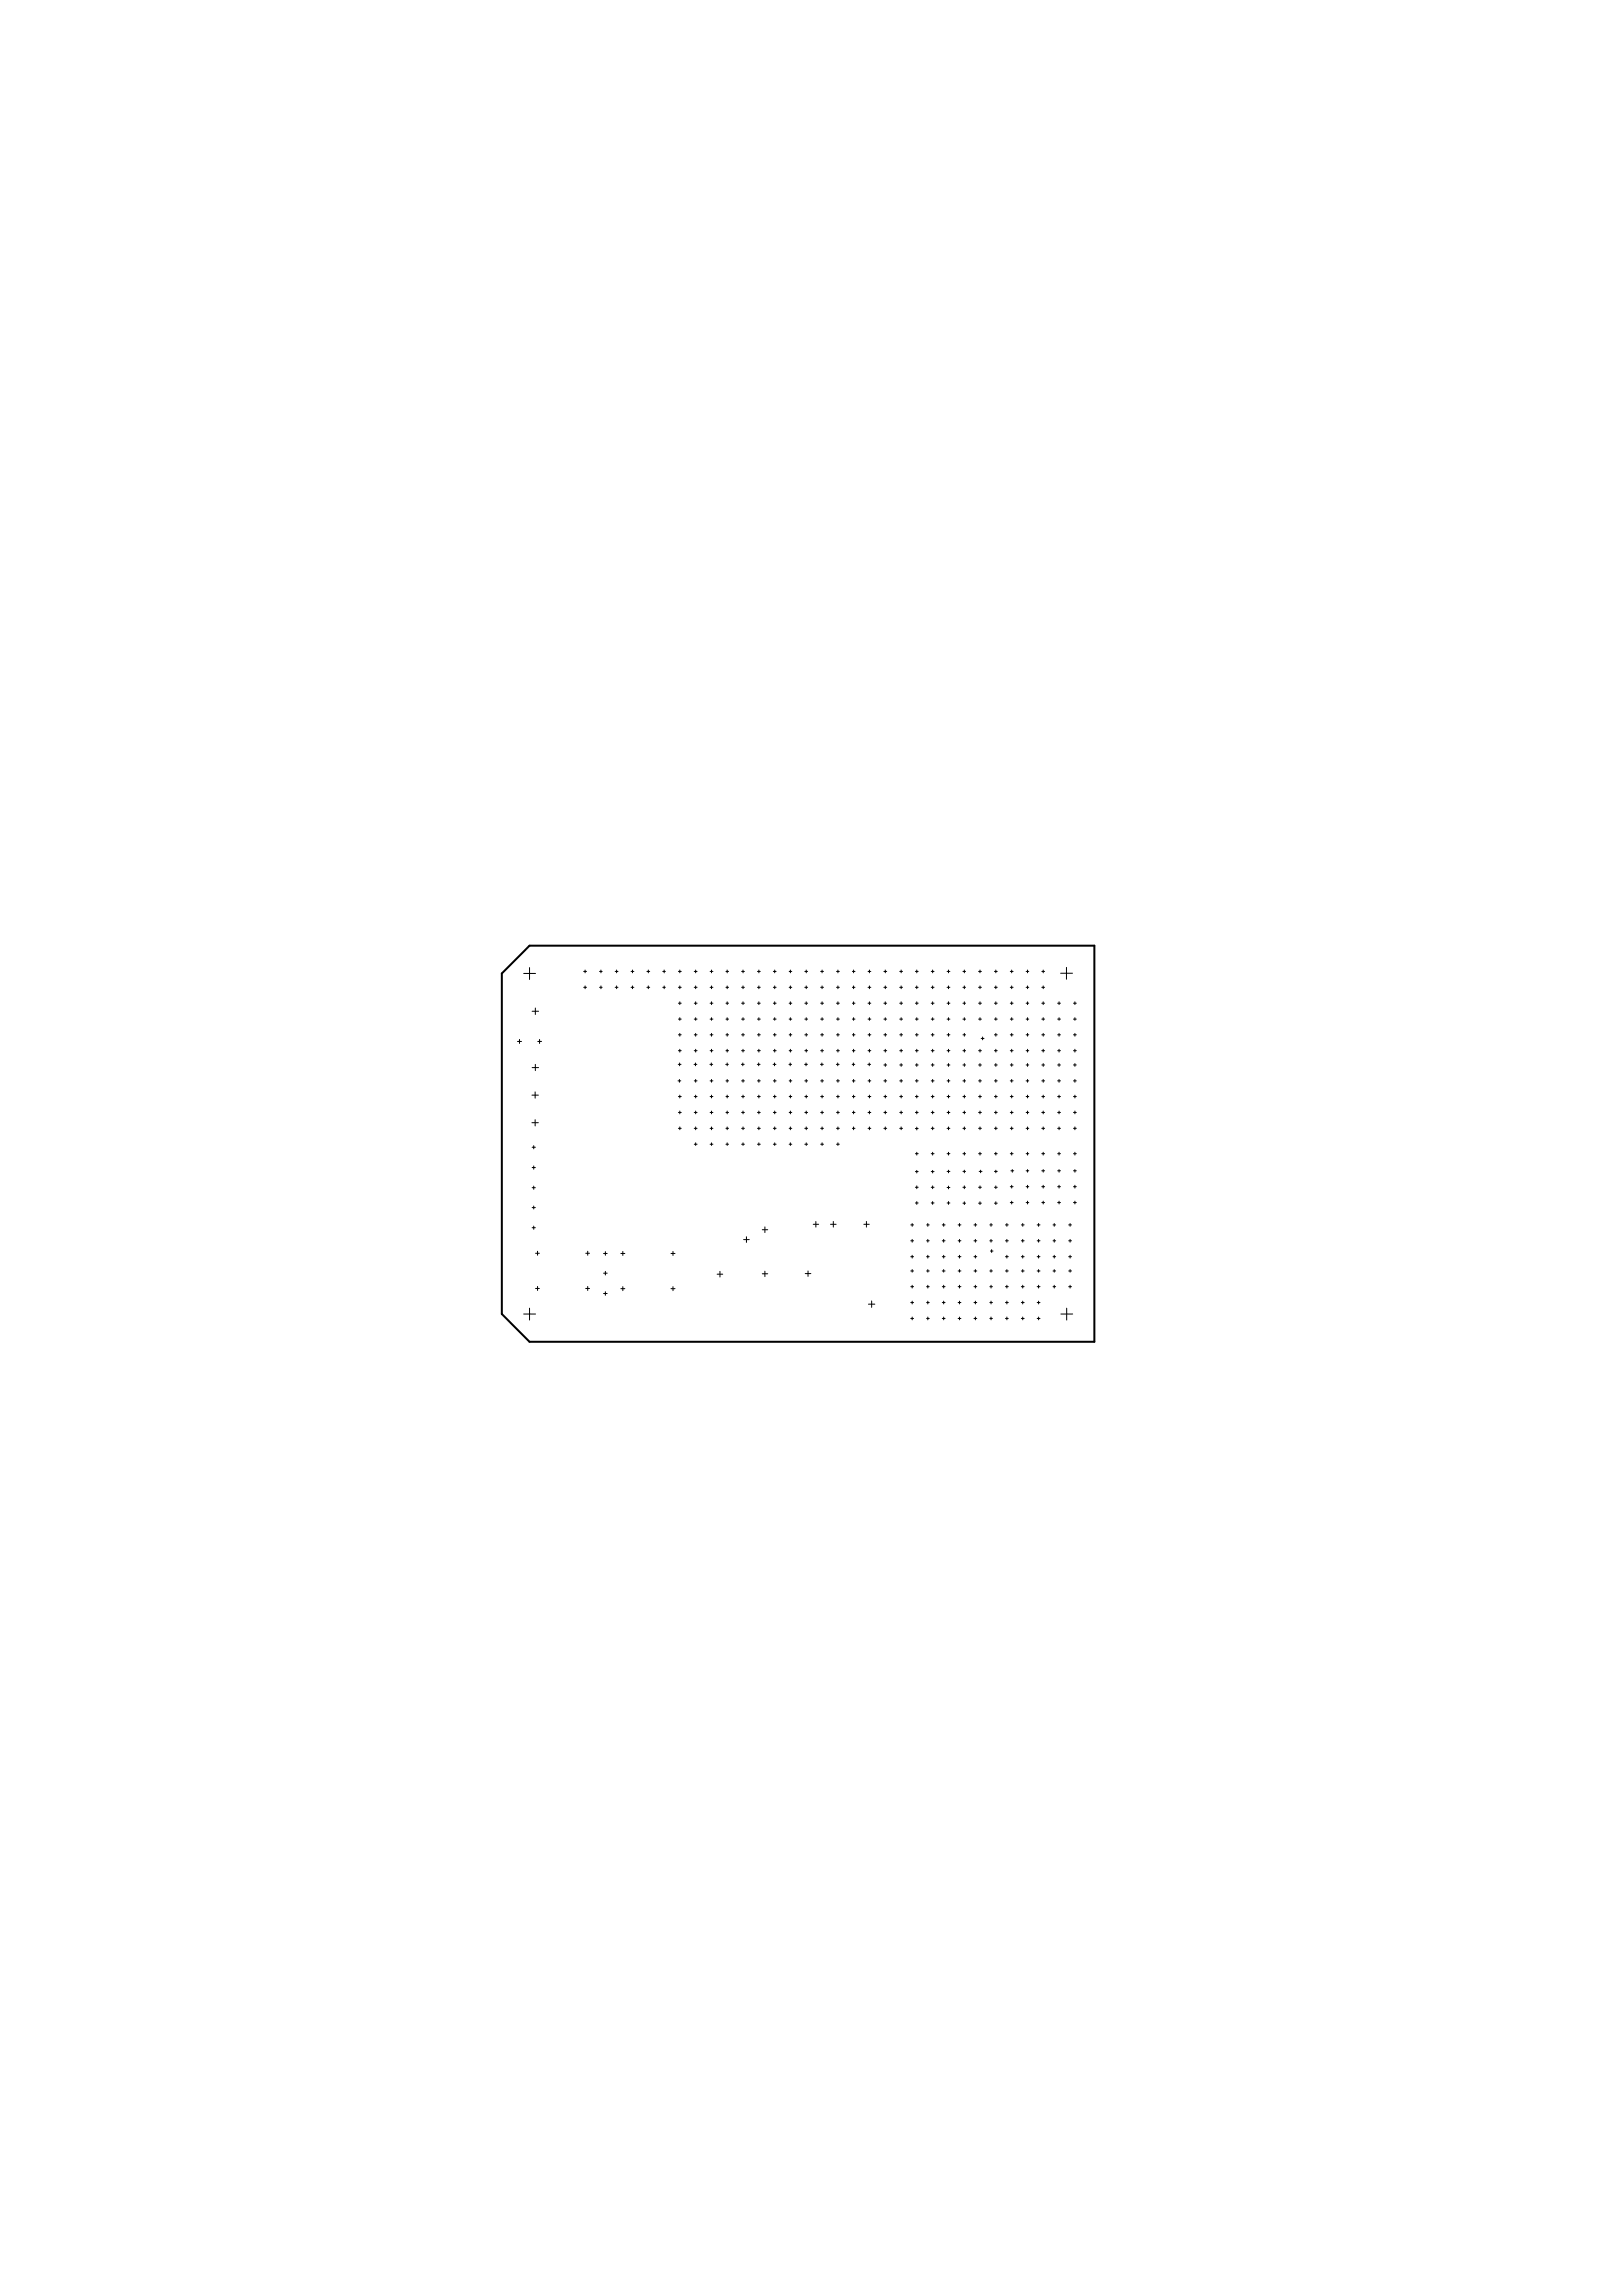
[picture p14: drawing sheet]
<svg xmlns="http://www.w3.org/2000/svg" width="202mm" height="289mm" viewBox="0 0 202 289" stroke-linecap="round" stroke-linejoin="round" font-family="sans-serif">
<path d="M66.7 119.1h71.1v49.8h-71.1l-3.5-3.5v-42.9z" fill="none" stroke="#000" stroke-width=".25"/>
<g fill="none" stroke="#000" stroke-width=".13">
<path d="M65.1 131.1h.5M65.4 130.9v.5M65.9 122.5h1.5M66.7 121.8v1.5M67 137.9h.8M67 134.4h.8M67 127.3h.8M67.4 137.5v.8M67.4 126.9v.8M67.4 134v.8M67.7 131.1h.5M67.9 130.9v.5"/>
<path d="M73.5 124.3h.3M73.5 122.3h.3M73.7 122.1v.4M73.7 124.1v.4M75.5 124.3h.3M75.5 122.3h.3M75.6 122.1v.4M75.6 124.1v.4M77.4 124.3h.4M77.4 122.3h.4M77.6 122.1v.4M77.6 124.1v.4"/>
<path d="M79.4 124.3h.4M79.4 122.3h.4M79.6 122.1v.4M79.6 124.1v.4M81.4 124.3h.4M81.4 122.3h.4M81.6 122.1v.4M81.6 124.1v.4M83.4 124.3h.4M83.4 122.3h.4M83.6 122.1v.4M83.6 124.1v.4"/>
<path d="M85.3 136.1h.4M85.4 134h.3M85.4 132.3h.4M85.4 138h.4M85.4 124.3h.4M85.4 126.3h.4M85.4 128.3h.4M85.4 122.3h.4M85.4 130.3h.4M85.5 135.9v.4M85.6 133.8v.4M85.6 122.1v.4"/>
<path d="M85.6 124.1v.4M85.6 126.1v.4M85.6 128.1v.4M85.6 130.1v.4M85.6 132.1v.4M85.6 137.9v.3M85.6 139.9v.3M87.4 134h.3M87.4 132.3h.3M87.4 136.1h.3M87.4 138h.3M87.4 124.3h.3"/>
<path d="M87.4 126.3h.3M87.4 128.3h.3M87.4 122.3h.3M87.4 130.3h.3M87.5 133.8v.4M87.6 122.1v.4M87.6 124.1v.4M87.6 126.1v.4M87.6 128.1v.4M87.6 130.1v.4M87.6 132.1v.4M87.6 135.9v.4"/>
<path d="M87.6 137.9v.3M87.6 139.9v.3M89.4 134h.3M89.4 132.3h.3M89.4 136.1h.3M89.4 138h.3M89.4 124.3h.3M89.4 126.3h.3M89.4 128.3h.3M89.4 122.3h.3M89.4 130.3h.3M89.5 133.8v.4"/>
<path d="M89.6 122.1v.4M89.6 124.1v.4M89.6 126.1v.4M89.6 128.1v.4M89.6 130.1v.4M89.6 132.1v.4M89.6 135.9v.4M89.6 137.9v.3M89.6 139.9v.3M91.4 134h.3M91.4 132.3h.3M91.4 136.1h.3"/>
<path d="M91.4 138h.3M91.4 124.3h.3M91.4 126.3h.3M91.4 128.3h.3M91.4 122.3h.3M91.4 130.3h.3M91.5 122.1v.4M91.5 124.1v.4M91.5 126.1v.4M91.5 128.1v.4M91.5 130.1v.4M91.5 132.1v.4"/>
<path d="M91.5 133.8v.4M91.5 135.9v.4M91.5 137.9v.3M91.5 139.9v.3M93.3 134h.4M93.4 132.3h.3M93.4 136.1h.3M93.4 138h.3M93.4 124.3h.3M93.4 126.3h.3M93.4 128.3h.3M93.4 122.3h.3"/>
<path d="M93.4 130.3h.3M93.5 133.8v.4M93.5 122.1v.4M93.5 124.1v.4M93.5 126.1v.4M93.5 128.1v.4M93.5 130.1v.4M93.5 132.1v.4M93.5 135.9v.4M93.5 137.9v.3M93.5 139.9v.3M95.3 134h.4"/>
<path d="M95.4 132.3h.3M95.4 136.1h.3M95.4 138h.3M95.4 124.3h.3M95.4 126.3h.3M95.4 128.3h.3M95.4 122.3h.3M95.4 130.3h.3M95.5 133.8v.4M95.5 122.1v.4M95.5 124.1v.4M95.5 126.1v.4"/>
<path d="M95.5 128.1v.4M95.5 130.1v.4M95.5 132.1v.4M95.5 135.9v.4M95.5 137.9v.3M95.5 139.9v.3M97.3 134h.4M97.3 132.3h.4M97.3 136.1h.4M97.3 138h.4M97.3 124.3h.4M97.3 126.3h.4"/>
<path d="M97.3 128.3h.4M97.3 122.3h.4M97.3 130.3h.4M97.5 133.8v.4M97.5 122.1v.4M97.5 124.1v.4M97.5 126.1v.4M97.5 128.1v.4M97.5 130.1v.4M97.5 132.1v.4M97.5 135.9v.4M97.5 137.9v.3"/>
<path d="M97.5 139.9v.3M99.3 134h.3M99.3 132.3h.4M99.3 136.1h.4M99.3 138h.4M99.3 124.3h.4M99.3 126.3h.4M99.3 128.3h.4M99.3 122.3h.4M99.3 130.3h.4M99.5 133.8v.4M99.5 122.1v.4"/>
<path d="M99.5 124.1v.4M99.5 126.1v.4M99.5 128.1v.4M99.5 130.1v.4M99.5 132.1v.4M99.5 135.9v.4M99.5 137.9v.3M99.5 139.9v.3M101.3 134h.3M101.3 132.3h.4M101.3 136.1h.4M101.3 138h.4"/>
<path d="M101.3 124.3h.4M101.3 126.3h.4M101.3 128.3h.4M101.3 122.3h.4M101.3 130.3h.4M101.5 133.8v.4M101.5 122.1v.4M101.5 124.1v.4M101.5 126.1v.4M101.5 128.1v.4M101.5 130.1v.4M101.5 132.1v.4"/>
<path d="M101.5 135.9v.4M101.5 137.9v.3M101.5 139.9v.3M103.3 134h.3M103.3 132.3h.4M103.3 136.1h.4M103.3 138h.4M103.3 124.3h.4M103.3 126.3h.4M103.3 128.3h.4M103.3 122.3h.4M103.3 130.3h.4"/>
<path d="M103.5 133.8v.4M103.5 122.1v.4M103.5 124.1v.4M103.5 126.1v.4M103.5 128.1v.4M103.5 130.1v.4M103.5 132.1v.4M103.5 135.9v.4M103.5 137.9v.3M103.5 139.9v.3M105.3 134h.3M105.3 132.3h.4"/>
<path d="M105.3 136.1h.4M105.3 138h.4M105.3 124.3h.4M105.3 126.3h.4M105.3 128.3h.4M105.3 122.3h.4M105.3 130.3h.4M105.5 133.8v.4M105.5 122.1v.4M105.5 124.1v.4M105.5 126.1v.4M105.5 128.1v.4"/>
<path d="M105.5 130.1v.4M105.5 132.1v.4M105.5 135.9v.4M105.5 137.9v.3M105.5 139.9v.3M107.3 134h.3M107.3 132.3h.3M107.3 136.1h.3M107.3 138h.3M107.3 124.3h.3M107.3 126.3h.3M107.3 128.3h.3"/>
<path d="M107.3 122.3h.3M107.3 130.3h.3M107.4 133.8v.4M107.5 122.1v.4M107.5 124.1v.4M107.5 126.1v.4M107.5 128.1v.4M107.5 130.1v.4M107.5 132.1v.4M107.5 135.9v.4M107.5 137.9v.3M107.5 139.9v.3"/>
<path d="M109.2 134h.4M109.3 132.3h.3M109.3 136.1h.3M109.3 138h.3M109.3 124.3h.3M109.3 126.3h.3M109.3 128.3h.3M109.3 122.3h.3M109.3 130.3h.3M109.4 133.8v.4M109.4 122.1v.4M109.4 124.1v.4"/>
<path d="M109.4 126.1v.4M109.4 128.1v.4M109.4 130.1v.4M109.4 132.1v.4M109.4 135.9v.4M109.4 137.9v.3M109.4 139.9v.3M111.3 132.3h.3M111.3 134.1h.3M111.3 136.1h.3M111.3 138h.3M111.3 124.3h.3"/>
<path d="M111.3 126.3h.3M111.3 128.3h.3M111.3 122.3h.3M111.3 130.3h.3M111.4 122.1v.4M111.4 124.1v.4M111.4 126.1v.4M111.4 128.1v.4M111.4 130.1v.4M111.4 132.1v.4M111.4 133.9v.3M111.4 135.9v.4"/>
<path d="M111.4 137.9v.3M111.4 139.9v.3M113.3 132.3h.3M113.3 134.1h.3M113.3 136.1h.3M113.3 138h.3M113.3 124.3h.3M113.3 126.3h.3M113.3 128.3h.3M113.3 122.3h.3M113.3 130.3h.3M113.4 122.1v.4"/>
<path d="M113.4 124.1v.4M113.4 126.1v.4M113.4 128.1v.4M113.4 130.1v.4M113.4 132.1v.4M113.4 133.9v.3M113.4 135.9v.4M113.4 137.9v.3M113.4 139.9v.3M115.2 132.3h.4M115.2 134.1h.4M115.2 136.1h.4"/>
<path d="M115.2 138h.4M115.2 124.3h.4M115.2 126.3h.4M115.2 128.3h.4M115.2 122.3h.4M115.2 130.3h.4M115.4 122.1v.4M115.4 124.1v.4M115.4 126.1v.4M115.4 128.1v.4M115.4 130.1v.4M115.4 132.1v.4"/>
<path d="M115.4 133.9v.3M115.4 135.9v.4M115.4 137.9v.3M115.4 139.9v.3M117.2 132.3h.4M117.2 134.1h.4M117.2 136.1h.4M117.2 138h.4M117.2 124.3h.4M117.2 126.3h.4M117.2 128.3h.4M117.2 122.3h.4"/>
<path d="M117.2 130.3h.4M117.4 122.1v.4M117.4 124.1v.4M117.4 126.1v.4M117.4 128.1v.4M117.4 130.1v.4M117.4 132.1v.4M117.4 133.9v.3M117.4 135.9v.4M117.4 137.9v.3M117.4 139.9v.3M119.2 132.3h.4"/>
<path d="M119.2 134.1h.4M119.2 136.1h.4M119.2 138h.4M119.2 124.3h.4M119.2 126.3h.4M119.2 128.3h.4M119.2 122.3h.4M119.2 130.3h.4M119.4 122.1v.4M119.4 124.1v.4M119.4 126.1v.4M119.4 128.1v.4"/>
<path d="M119.4 130.1v.4M119.4 132.1v.4M119.4 133.9v.3M119.4 135.9v.4M119.4 137.9v.3M119.4 139.9v.3M121.2 132.3h.3M121.2 134.1h.3M121.2 136.1h.3M121.2 138h.3M121.2 124.3h.3M121.2 126.3h.3"/>
<path d="M121.2 128.3h.3M121.2 122.3h.3M121.2 130.3h.3M121.4 122.1v.4M121.4 124.1v.4M121.4 126.1v.4M121.4 128.1v.4M121.4 130.1v.4M121.4 132.1v.4M121.4 133.9v.3M121.4 135.9v.4M121.4 137.9v.3"/>
<path d="M121.4 139.9v.3M123.2 132.3h.3M123.2 134.1h.3M123.2 136.1h.3M123.2 138h.3M123.2 124.3h.3M123.2 126.3h.3M123.2 128.3h.3M123.2 122.3h.3M123.4 122.1v.4M123.4 124.1v.4M123.4 126.1v.4"/>
<path d="M123.4 128.1v.4M123.4 132.1v.4M123.4 133.9v.3M123.4 135.9v.4M123.4 137.9v.3M123.4 139.9v.3M123.5 130.7h.4M123.7 130.6v.3M125.2 132.3h.3M125.2 134.1h.3M125.2 136.1h.3M125.2 138h.3"/>
<path d="M125.2 124.3h.3M125.2 126.3h.3M125.2 128.3h.3M125.2 122.3h.3M125.2 130.3h.3M125.4 122.1v.4M125.4 124.1v.4M125.4 126.1v.4M125.4 128.1v.4M125.4 130.1v.4M125.4 132.1v.4M125.4 133.9v.3"/>
<path d="M125.4 135.9v.4M125.4 137.9v.3M125.4 139.9v.3M127.2 132.3h.3M127.2 134.1h.3M127.2 136.1h.3M127.2 138h.3M127.2 124.3h.3M127.2 126.3h.3M127.2 128.3h.3M127.2 122.3h.3M127.2 130.3h.3"/>
<path d="M127.4 122.1v.4M127.4 124.1v.4M127.4 126.1v.4M127.4 128.1v.4M127.4 130.1v.4M127.4 132.1v.4M127.4 133.9v.3M127.4 135.9v.4M127.4 137.9v.3M127.4 139.9v.3M129.2 132.3h.3M129.2 134.1h.3"/>
<path d="M129.2 136.1h.3M129.2 138h.3M129.2 124.3h.3M129.2 126.3h.3M129.2 128.3h.3M129.2 122.3h.3M129.2 130.3h.3M129.3 122.1v.4M129.3 124.1v.4M129.3 126.1v.4M129.3 128.1v.4M129.3 130.1v.4"/>
<path d="M129.3 132.1v.4M129.3 133.9v.3M129.3 135.9v.4M129.3 137.9v.3M129.3 139.9v.3M131.1 132.3h.4M131.1 134.1h.4M131.1 136.1h.4M131.1 138h.4M131.1 124.3h.4M131.1 126.3h.4M131.1 128.3h.4"/>
<path d="M131.1 122.3h.4M131.1 130.3h.4M131.3 122.1v.4M131.3 124.1v.4M131.3 126.1v.4M131.3 128.1v.4M131.3 130.1v.4M131.3 132.1v.4M131.3 133.9v.3M131.3 135.9v.4M131.3 137.9v.3M131.3 139.9v.3"/>
<path d="M133.1 132.3h.4M133.1 134.1h.4M133.1 136.1h.4M133.1 138h.4M133.1 126.3h.4M133.1 128.3h.4M133.1 130.3h.4M133.3 126.1v.4M133.3 128.1v.4M133.3 130.1v.4M133.3 132.1v.4M133.3 133.9v.3"/>
<path d="M133.3 135.9v.4M133.3 137.9v.3M133.3 139.9v.3M133.5 122.5h1.5M134.3 121.8v1.5M135.1 132.3h.4M135.1 134.1h.4M135.1 136.1h.4M135.1 138h.4M135.1 126.3h.4M135.1 128.3h.4M135.1 130.3h.4"/>
<path d="M135.3 126.1v.4M135.3 128.1v.4M135.3 130.1v.4M135.3 132.1v.4M135.3 133.9v.3M135.3 135.9v.4M135.3 137.9v.3M135.3 139.9v.3M67 141.3h.8M67 147h.4M67 149.5h.4M67 152h.4"/>
<path d="M67 144.4h.4M67 154.6h.4M67.2 144.2v.4M67.2 146.8v.4M67.2 149.3v.4M67.2 151.8v.4M67.2 154.4v.4M67.4 141v.7M67.4 157.8h.5M67.7 157.5v.5M73.7 157.8h.5M74 157.5v.5"/>
<path d="M76 157.8h.4M76.2 157.6v.4M78.2 157.8h.5M78.4 157.5v.6M84.5 157.8h.5M84.7 157.5v.6M85.4 140h.4M85.4 142.1h.4M85.6 141.9v.3M87.4 140h.3M87.4 142.1h.3M87.4 144.1h.3"/>
<path d="M87.6 141.9v.3M87.6 143.9v.3M89.4 140h.3M89.4 142.1h.3M89.4 144.1h.3M89.6 141.9v.3M89.6 143.9v.3M91.4 140h.3M91.4 142.1h.3M91.4 144.1h.3M91.5 141.9v.3M91.5 143.9v.3"/>
<path d="M93.4 140h.3M93.4 142.1h.3M93.4 144.1h.3M93.5 141.9v.3M93.5 143.9v.3M93.6 156.1h.7M94 155.7v.7M95.4 140h.3M95.4 142.1h.3M95.4 144.1h.3M95.5 141.9v.3M95.5 143.9v.3"/>
<path d="M96 154.8h.6M96.3 154.5v.7M97.3 140h.4M97.3 142.1h.4M97.3 144.1h.4M97.5 141.9v.3M97.5 143.9v.3M99.3 140h.4M99.3 142.1h.4M99.3 144.1h.4M99.5 141.9v.3M99.5 143.9v.3"/>
<path d="M101.3 140h.4M101.3 142.1h.4M101.3 144.1h.4M101.5 141.9v.3M101.5 143.9v.3M102.4 154.1h.7M102.7 153.8v.7M103.3 140h.4M103.3 142.1h.4M103.3 144.1h.4M103.5 141.9v.3M103.5 143.9v.3"/>
<path d="M104.5 154.1h.8M104.9 153.8v.7M105.3 140h.4M105.3 142.1h.4M105.3 144.1h.4M105.5 141.9v.3M105.5 143.9v.3M107.3 140h.3M107.3 142.1h.3M107.5 141.9v.3M108.7 154.1h.7M109.1 153.8v.7"/>
<path d="M109.3 140h.3M109.3 142.1h.3M109.4 141.9v.3M111.3 140h.3M111.3 142.1h.3M111.4 141.9v.3M113.3 140h.3M113.3 142.1h.3M113.4 141.9v.3M114.6 156.2h.4M114.6 158.2h.4M114.6 154.2h.4"/>
<path d="M114.8 154v.4M114.8 156v.4M114.8 158v.4M114.8 159.8v.4M115.2 145.2h.4M115.2 151.4h.4M115.2 149.5h.4M115.2 140h.4M115.2 142.1h.4M115.2 147.5h.4M115.4 141.9v.4M115.4 145.1v.3"/>
<path d="M115.4 147.3v.4M115.4 149.3v.3M115.4 151.3v.3M116.6 156.2h.4M116.6 158.2h.4M116.6 154.2h.4M116.8 154v.4M116.8 156v.4M116.8 158v.4M116.8 159.8v.4M117.2 145.2h.4M117.2 151.4h.4"/>
<path d="M117.2 149.5h.4M117.2 140h.4M117.2 142.1h.4M117.2 147.5h.4M117.4 141.9v.3M117.4 145.1v.3M117.4 147.3v.4M117.4 149.3v.3M117.4 151.3v.3M118.6 156.2h.4M118.6 158.2h.4M118.6 154.2h.4"/>
<path d="M118.8 154v.4M118.8 156v.4M118.8 158v.4M118.8 159.8v.4M119.2 145.2h.4M119.2 151.4h.4M119.2 149.5h.4M119.2 140h.4M119.2 142.1h.4M119.2 147.5h.4M119.4 141.9v.3M119.4 145.1v.3"/>
<path d="M119.4 147.3v.3M119.4 149.3v.4M119.4 151.3v.3M120.6 156.2h.4M120.6 158.2h.4M120.6 154.2h.4M120.8 154v.4M120.8 156v.4M120.8 158v.4M120.8 159.8v.4M121.2 145.2h.3M121.2 149.5h.3"/>
<path d="M121.2 140h.3M121.2 142.1h.3M121.2 151.5h.3M121.2 147.5h.3M121.4 141.9v.3M121.4 145.1v.3M121.4 147.3v.3M121.4 149.3v.3M121.4 151.3v.3M122.6 156.2h.4M122.6 158.2h.4M122.6 154.2h.4"/>
<path d="M122.8 154v.4M122.8 156v.4M122.8 158v.4M122.8 159.8v.4M123.2 145.2h.3M123.2 149.5h.3M123.2 140h.3M123.2 142.1h.3M123.2 151.5h.3M123.3 147.5h.3M123.4 141.9v.3M123.4 145.1v.3"/>
<path d="M123.4 149.3v.3M123.4 151.3v.3M123.4 147.3v.3M124.6 156.2h.3M124.6 154.2h.3M124.7 157.5h.3M124.8 154v.4M124.8 156v.4M124.8 159.8v.4M124.8 157.3v.4M125.2 145.2h.3M125.2 149.5h.3"/>
<path d="M125.2 140h.3M125.2 142.1h.3M125.2 151.5h.3M125.2 147.5h.3M125.4 141.9v.3M125.4 145.1v.3M125.4 147.3v.3M125.4 149.3v.3M125.4 151.3v.3M126.6 156.2h.3M126.6 158.2h.3M126.6 154.2h.3"/>
<path d="M126.7 154v.4M126.7 156v.4M126.7 158v.4M126.7 159.8v.4M127.2 145.2h.3M127.2 140h.3M127.2 142.1h.3M127.2 149.4h.3M127.2 151.4h.3M127.3 147.4h.3M127.4 141.9v.3M127.4 145.1v.3"/>
<path d="M127.4 149.2v.4M127.4 151.2v.4M127.4 147.2v.4M128.6 156.2h.3M128.6 158.2h.3M128.6 154.2h.3M128.7 154v.4M128.7 156v.4M128.7 158v.4M128.7 159.8v.4M129.2 145.2h.3M129.2 140h.3"/>
<path d="M129.2 142.1h.3M129.2 149.4h.3M129.2 151.4h.3M129.2 147.4h.3M129.3 141.9v.3M129.3 145.1v.3M129.3 147.2v.4M129.3 149.2v.4M129.3 151.2v.4M130.6 156.2h.3M130.6 158.2h.3M130.6 154.2h.3"/>
<path d="M130.7 154v.4M130.7 156v.4M130.7 158v.4M130.7 159.8v.4M131.1 145.2h.4M131.1 140h.4M131.1 142.1h.4M131.1 149.4h.4M131.1 151.4h.4M131.1 147.4h.4M131.3 141.9v.3M131.3 145.1v.3"/>
<path d="M131.3 147.2v.4M131.3 149.2v.4M131.3 151.2v.4M132.6 156.2h.3M132.6 158.2h.3M132.6 154.2h.3M132.7 154v.4M132.7 156v.4M132.7 158v.4M132.7 159.8v.4M133.1 145.2h.4M133.1 140h.4"/>
<path d="M133.1 142.1h.4M133.1 149.4h.4M133.1 151.4h.4M133.1 147.4h.4M133.3 141.9v.3M133.3 145.1v.3M133.3 147.2v.4M133.3 149.2v.4M133.3 151.2v.4M134.5 156.2h.4M134.5 158.2h.4M134.5 154.2h.4"/>
<path d="M134.7 154v.4M134.7 156v.4M134.7 158v.4M134.7 159.8v.4M135.1 145.2h.4M135.1 140h.4M135.1 142.1h.4M135.1 149.4h.4M135.1 151.4h.4M135.1 147.4h.4M135.3 141.9v.3M135.3 145.1v.3"/>
<path d="M135.3 147.2v.4M135.3 149.2v.4M135.3 151.2v.4M65.9 165.4h1.5M66.7 164.7v1.5M67.4 162.2h.5M67.7 162v.5M73.7 162.2h.5M74 162v.5M76 160.3h.4M76 162.8h.4M76.2 160.1v.4"/>
<path d="M76.2 162.6v.5M78.2 162.2h.5M78.4 162v.5M84.5 162.2h.5M84.7 162v.5M90.3 160.4h.7M90.6 160.1v.7M96 160.4h.6M96.3 160v.7M101.4 160.3h.7M101.7 160v.7M109.3 164.2h.8"/>
<path d="M109.7 163.8v.8M114.6 164h.4M114.6 166h.4M114.6 160h.4M114.6 162h.4M114.8 161.8v.4M114.8 163.8v.4M114.8 165.8v.4M116.6 164h.4M116.6 166h.4M116.6 160h.4M116.6 162h.4"/>
<path d="M116.8 161.8v.4M116.8 163.8v.4M116.8 165.8v.4M118.6 164h.4M118.6 166h.4M118.6 160h.4M118.6 162h.4M118.8 161.8v.4M118.8 163.8v.4M118.8 165.8v.4M120.6 164h.4M120.6 166h.4"/>
<path d="M120.6 160h.4M120.6 162h.4M120.8 161.8v.4M120.8 163.8v.4M120.8 165.8v.4M122.6 164h.4M122.6 166h.4M122.6 160h.4M122.6 162h.4M122.8 161.8v.4M122.8 163.8v.4M122.8 165.8v.4"/>
<path d="M124.6 164h.3M124.6 166h.3M124.6 160h.3M124.6 162h.3M124.8 161.8v.4M124.8 163.8v.4M124.8 165.8v.4M126.6 164h.3M126.6 166h.3M126.6 160h.3M126.6 162h.3M126.7 161.8v.4"/>
<path d="M126.7 163.8v.4M126.7 165.8v.4M128.6 164h.3M128.6 166h.3M128.6 160h.3M128.6 162h.3M128.7 161.8v.4M128.7 163.8v.4M128.7 165.8v.4M130.6 164h.3M130.6 166h.3M130.6 160h.3"/>
<path d="M130.6 162h.3M130.7 161.8v.4M130.7 163.8v.4M130.7 165.8v.4M132.6 160h.3M132.6 162h.3M132.7 161.8v.4M133.5 165.4h1.5M134.3 164.7v1.5M134.5 160h.4M134.5 162h.4M134.7 161.8v.4"/>
</g>
</svg>
